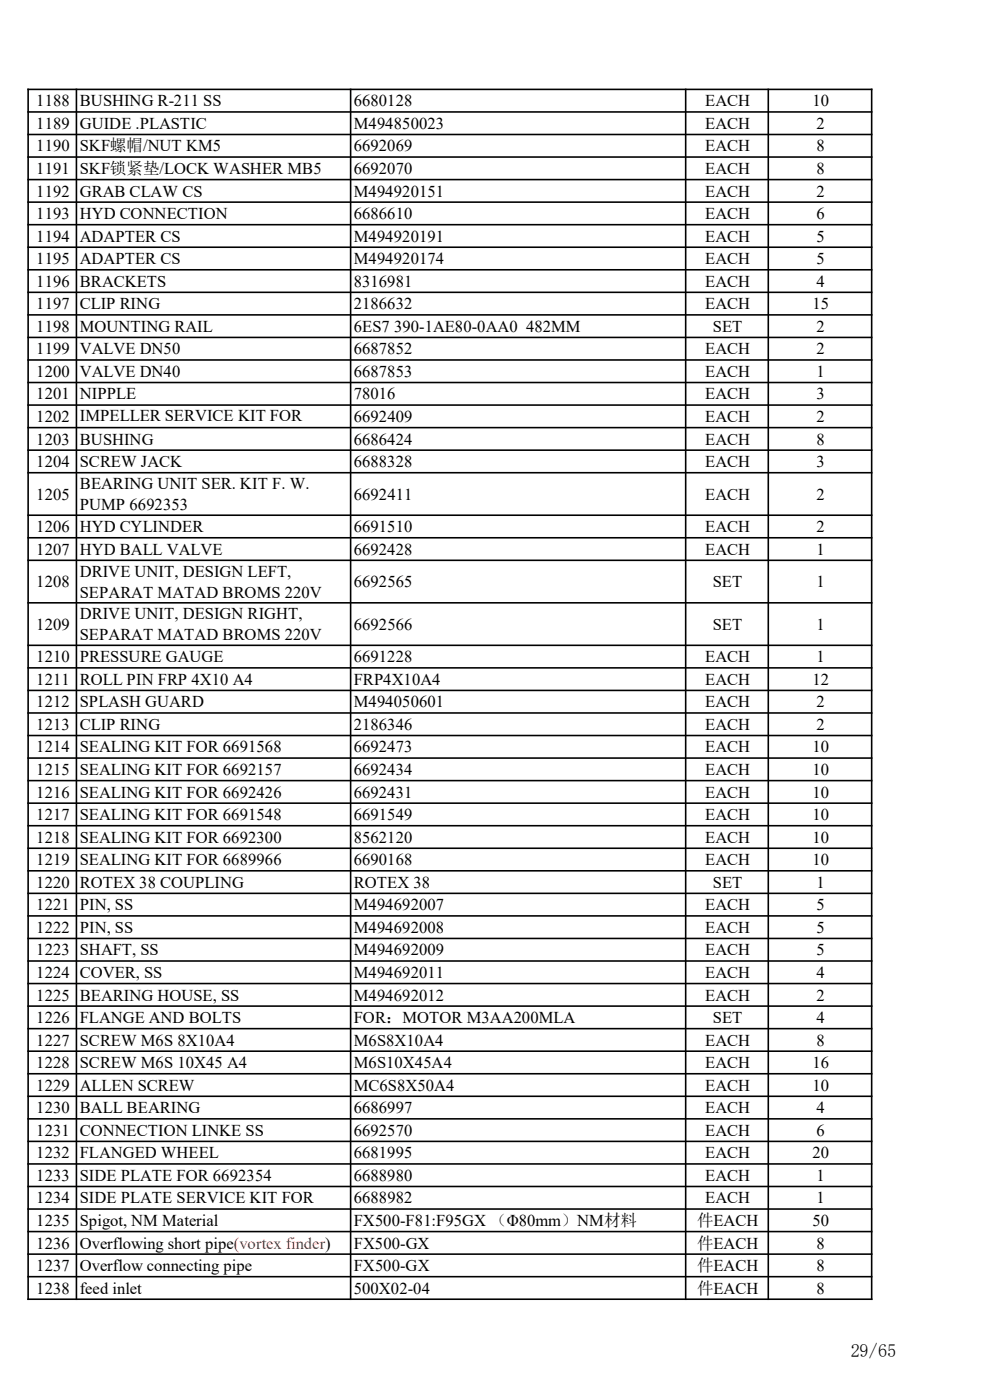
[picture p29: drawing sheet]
<svg xmlns="http://www.w3.org/2000/svg" width="210mm" height="297mm" viewBox="0 0 210 297" stroke-linecap="round" stroke-linejoin="round" font-family="sans-serif">
<defs><g id="words">
<text font-size="3.9" x="180.5" y="287.9">29/65</text>
<g font-size="3.5">
<text x="7.7" y="22.6">1188 BUSHING R-211 SS</text>
<text x="75.1" y="22.6">6680128</text>
<text x="149.6" y="22.6">EACH</text>
<text x="172.3" y="22.6">10</text>
<text x="7.7" y="27.3">1189 GUIDE .PLASTIC</text>
<text x="75.1" y="27.3">M494850023</text>
<text x="149.6" y="27.3">EACH</text>
<text x="173.2" y="27.3">2</text>
<text x="7.7" y="32.1">1190 SKF螺帽/NUT KM5</text>
<text x="75.1" y="32.1">6692069</text>
<text x="149.6" y="32.1">EACH</text>
<text x="173.2" y="32.1">8</text>
<text x="7.7" y="36.9">1191 SKF锁紧垫/LOCK WASHER MB5</text>
<text x="7.7" y="41.7">1192 GRAB CLAW CS</text>
<text x="75" y="36.9">6692070</text>
<text x="75.1" y="41.7">M494920151</text>
<text x="149.6" y="36.9">EACH</text>
<text x="149.6" y="41.7">EACH</text>
<text x="173.2" y="36.9">8</text>
<text x="173.2" y="41.7">2</text>
<text x="7.7" y="46.5">1193 HYD CONNECTION</text>
<text x="75.1" y="46.5">6686610</text>
<text x="149.6" y="46.5">EACH</text>
<text x="173.2" y="46.5">6</text>
<text x="7.7" y="51.3">1194 ADAPTER CS</text>
<text x="75.1" y="51.3">M494920191</text>
<text x="149.6" y="51.3">EACH</text>
<text x="173.2" y="51.3">5</text>
<text x="7.7" y="56">1195 ADAPTER CS</text>
<text x="75.1" y="56">M494920174</text>
<text x="149.6" y="56">EACH</text>
<text x="173.2" y="56">5</text>
<text x="7.7" y="60.8">1196 BRACKETS</text>
<text x="7.7" y="65.6">1197 CLIP RING</text>
<text x="75.1" y="65.6">2186632</text>
<text x="75.1" y="60.8">8316981</text>
<text x="149.6" y="60.8">EACH</text>
<text x="149.6" y="65.6">EACH</text>
<text x="172.3" y="65.6">15</text>
<text x="173.2" y="60.8">4</text>
<text x="7.7" y="70.4">1198 MOUNTING RAIL</text>
<text x="75.1" y="70.4">6ES7 390-1AE80-0AA0 482MM</text>
<text x="151.2" y="70.4">SET</text>
<text x="173.2" y="70.4">2</text>
<text x="7.7" y="75.2">1199 VALVE DN50</text>
<text x="75.1" y="75.2">6687852</text>
<text x="149.6" y="75.2">EACH</text>
<text x="173.2" y="75.2">2</text>
<text x="7.7" y="80">1200 VALVE DN40</text>
<text x="75.1" y="80">6687853</text>
<text x="149.6" y="80">EACH</text>
<text x="173.2" y="80">1</text>
<text x="7.7" y="84.8">1201 NIPPLE</text>
<text x="7.7" y="89.5">1202</text>
<text x="16.9" y="89.4">IMPELLER SERVICE KIT FOR</text>
<text x="75.1" y="89.5">6692409</text>
<text x="75.1" y="84.8">78016</text>
<text x="149.6" y="89.5">EACH</text>
<text x="149.6" y="84.8">EACH</text>
<text x="173.2" y="89.5">2</text>
<text x="173.2" y="84.8">3</text>
<text x="7.7" y="94.3">1203 BUSHING</text>
<text x="16.9" y="93.9">6692353</text>
<text x="75.1" y="94.3">6686424</text>
<text x="149.6" y="94.3">EACH</text>
<text x="173.2" y="94.3">8</text>
<text x="7.7" y="99.1">1204 SCREW JACK</text>
<text x="75.1" y="99.1">6688328</text>
<text x="149.6" y="99.1">EACH</text>
<text x="173.2" y="99.1">3</text>
<text x="7.7" y="106">1205</text>
<text x="16.9" y="103.8">BEARING UNIT SER. KIT F. W.</text>
<text x="75.1" y="106">6692411</text>
<text x="149.6" y="106">EACH</text>
<text x="173.2" y="106">2</text>
<text x="7.7" y="112.9">1206 HYD CYLINDER</text>
<text x="16.9" y="108.2">PUMP 6692353</text>
<text x="75.1" y="112.9">6691510</text>
<text x="149.6" y="112.9">EACH</text>
<text x="173.2" y="112.9">2</text>
<text x="7.7" y="117.7">1207 HYD BALL VALVE</text>
<text x="75.1" y="117.7">6692428</text>
<text x="149.6" y="117.7">EACH</text>
<text x="173.2" y="117.7">1</text>
<text x="7.7" y="124.6">1208</text>
<text x="16.9" y="122.3">DRIVE UNIT, DESIGN LEFT,</text>
<text x="75.1" y="124.6">6692565</text>
<text x="151.2" y="124.6">SET</text>
<text x="173.2" y="124.6">1</text>
<text x="16.9" y="126.8">SEPARAT MATAD BROMS 220V</text>
<text x="16.9" y="131.4">DRIVE UNIT, DESIGN RIGHT,</text>
<text x="7.7" y="133.6">1209</text>
<text x="16.9" y="135.8">SEPARAT MATAD BROMS 220V</text>
<text x="75.1" y="133.6">6692566</text>
<text x="151.2" y="133.6">SET</text>
<text x="173.2" y="133.6">1</text>
<text x="7.7" y="140.5">1210 PRESSURE GAUGE</text>
<text x="75.1" y="140.5">6691228</text>
<text x="149.6" y="140.5">EACH</text>
<text x="173.2" y="140.5">1</text>
<text x="7.7" y="145.3">1211 ROLL PIN FRP 4X10 A4</text>
<text x="75.1" y="145.3">FRP4X10A4</text>
<text x="149.6" y="145.3">EACH</text>
<text x="172.3" y="145.3">12</text>
<text x="7.7" y="150.1">1212 SPLASH GUARD</text>
<text x="7.7" y="154.9">1213 CLIP RING</text>
<text x="75.1" y="150.1">M494050601</text>
<text x="75.1" y="154.9">2186346</text>
<text x="149.6" y="150.1">EACH</text>
<text x="149.6" y="154.9">EACH</text>
<text x="173.2" y="150.1">2</text>
<text x="173.2" y="154.9">2</text>
<text x="7.7" y="159.6">1214 SEALING KIT FOR 6691568</text>
<text x="75.1" y="159.6">6692473</text>
<text x="149.6" y="159.6">EACH</text>
<text x="172.3" y="159.6">10</text>
<text x="7.7" y="164.4">1215 SEALING KIT FOR 6692157</text>
<text x="75.1" y="164.4">6692434</text>
<text x="149.6" y="164.4">EACH</text>
<text x="172.3" y="164.4">10</text>
<text x="7.7" y="169.2">1216 SEALING KIT FOR 6692426</text>
<text x="7.7" y="174">1217 SEALING KIT FOR 6691548</text>
<text x="75.1" y="169.2">6692431</text>
<text x="75.1" y="174">6691549</text>
<text x="149.6" y="169.2">EACH</text>
<text x="149.6" y="174">EACH</text>
<text x="172.3" y="169.2">10</text>
<text x="172.3" y="174">10</text>
<text x="7.7" y="178.8">1218 SEALING KIT FOR 6692300</text>
<text x="75.1" y="178.8">8562120</text>
<text x="149.6" y="178.8">EACH</text>
<text x="172.3" y="178.8">10</text>
<text x="7.7" y="183.6">1219 SEALING KIT FOR 6689966</text>
<text x="75.1" y="183.6">6690168</text>
<text x="149.6" y="183.6">EACH</text>
<text x="172.3" y="183.6">10</text>
<text x="7.7" y="188.3">1220 ROTEX 38 COUPLING</text>
<text x="75.1" y="188.3">ROTEX 38</text>
<text x="151.2" y="188.3">SET</text>
<text x="173.2" y="188.3">1</text>
<text x="7.7" y="193.1">1221 PIN, SS</text>
<text x="7.7" y="197.9">1222 PIN, SS</text>
<text x="75.1" y="193.1">M494692007</text>
<text x="75.1" y="197.9">M494692008</text>
<text x="149.6" y="193.1">EACH</text>
<text x="149.6" y="197.9">EACH</text>
<text x="173.2" y="193.1">5</text>
<text x="173.2" y="197.9">5</text>
<text x="7.7" y="202.7">1223 SHAFT, SS</text>
<text x="75.1" y="202.7">M494692009</text>
<text x="149.6" y="202.7">EACH</text>
<text x="173.2" y="202.7">5</text>
<text x="7.7" y="207.5">1224 COVER, SS</text>
<text x="75.1" y="207.5">M494692011</text>
<text x="149.6" y="207.5">EACH</text>
<text x="173.2" y="207.5">4</text>
<text x="7.7" y="212.3">1225 BEARING HOUSE, SS</text>
<text x="75.1" y="212.3">M494692012</text>
<text x="149.6" y="212.3">EACH</text>
<text x="173.2" y="212.3">2</text>
<text x="7.7" y="217">1226 FLANGE AND BOLTS</text>
<text x="7.7" y="221.8">1227 SCREW M6S 8X10A4</text>
<text x="75.1" y="217">FOR：MOTOR M3AA200MLA</text>
<text x="75.1" y="221.8">M6S8X10A4</text>
<text x="149.6" y="221.8">EACH</text>
<text x="151.2" y="217">SET</text>
<text x="173.2" y="217">4</text>
<text x="173.2" y="221.8">8</text>
<text x="7.7" y="226.6">1228 SCREW M6S 10X45 A4</text>
<text x="75.1" y="226.6">M6S10X45A4</text>
<text x="149.6" y="226.6">EACH</text>
<text x="172.3" y="226.6">16</text>
<text x="7.7" y="231.4">1229 ALLEN SCREW</text>
<text x="75.1" y="231.4">MC6S8X50A4</text>
<text x="149.6" y="231.4">EACH</text>
<text x="172.3" y="231.4">10</text>
<text x="7.7" y="236.2">1230 BALL BEARING</text>
<text x="75.1" y="236.2">6686997</text>
<text x="149.6" y="236.2">EACH</text>
<text x="173.2" y="236.2">4</text>
<text x="7.7" y="241">1231 CONNECTION LINKE SS</text>
<text x="7.7" y="245.7">1232 FLANGED WHEEL</text>
<text x="75.1" y="241">6692570</text>
<text x="75.1" y="245.7">6681995</text>
<text x="149.6" y="241">EACH</text>
<text x="149.6" y="245.7">EACH</text>
<text x="172.3" y="245.7">20</text>
<text x="173.2" y="241">6</text>
<text x="7.7" y="250.5">1233 SIDE PLATE FOR 6692354</text>
<text x="75.1" y="250.5">6688980</text>
<text x="149.6" y="250.5">EACH</text>
<text x="173.2" y="250.5">1</text>
<text x="7.7" y="255.3">1234</text>
<text x="16.9" y="255.1">SIDE PLATE SERVICE KIT FOR</text>
<text x="75.1" y="255.3">6688982</text>
<text x="149.6" y="255.3">EACH</text>
<text x="173.2" y="255.3">1</text>
<text x="7.7" y="260.1">1235 Spigot, NM Material</text>
<text x="16.9" y="259.6">6692354</text>
<text x="75.1" y="260.1">FX500-F81:F95GX （Φ80mm）NM材料</text>
<text x="147.9" y="260.1">件EACH</text>
<text x="172.3" y="260.1">50</text>
<text x="7.7" y="264.9">1236 Overflowing short pipe(vortex finder)</text>
<text x="7.7" y="269.7">1237 Overflow connecting pipe</text>
<text x="75" y="264.9">FX500-GX</text>
<text x="75.1" y="269.7">FX500-GX</text>
<text x="147.9" y="264.9">件EACH</text>
<text x="147.9" y="269.7">件EACH</text>
<text x="173.2" y="264.9">8</text>
<text x="173.2" y="269.7">8</text>
<text x="7.7" y="274.4">1238 feed inlet</text>
<text x="75.1" y="274.4">500X02-04</text>
<text x="147.9" y="274.4">件EACH</text>
<text x="173.2" y="274.4">8</text>
</g>
</g></defs>
<g fill="#000">
<path d="M5.8 18.8h179.3v.3h-179.3zM5.8 23.6h179.3v.3h-179.3zM5.8 28.4h179.3v.3h-179.3zM5.8 33.1h179.3v.4h-179.3zM5.8 37.9h179.3v.4h-179.3zM5.8 42.7h179.3v.4h-179.3zM5.8 47.5h179.3v.3h-179.3zM5.8 52.3h179.3v.3h-179.3zM5.8 57.1h179.3v.3h-179.3zM5.8 61.8h179.3v.4h-179.3zM5.8 66.6h179.3v.4h-179.3zM5.8 71.4h179.3v.4h-179.3zM5.8 76.2h179.3v.3h-179.3zM5.8 81h179.3v.3h-179.3zM5.8 85.8h179.3v.3h-179.3zM5.8 90.6h179.3v.3h-179.3zM5.8 95.3h179.3v.4h-179.3zM5.8 100.1h179.3v.4h-179.3zM5.8 109.1h179.3v.4h-179.3zM5.8 113.9h179.3v.4h-179.3zM5.8 118.7h179.3v.3h-179.3zM5.8 127.7h179.3v.4h-179.3zM5.8 136.7h179.3v.4h-179.3zM5.8 141.5h179.3v.4h-179.3zM5.8 146.3h179.3v.3h-179.3zM5.8 151.1h179.3v.3h-179.3zM5.8 155.9h179.3v.3h-179.3zM5.8 160.7h179.3v.3h-179.3zM5.8 165.4h179.3v.4h-179.3zM5.8 170.2h179.3v.4h-179.3zM5.8 175h179.3v.3h-179.3zM5.8 179.8h179.3v.3h-179.3zM5.8 184.6h179.3v.3h-179.3zM5.8 189.4h179.3v.3h-179.3zM5.8 194.1h179.3v.4h-179.3zM5.8 198.9h179.3v.4h-179.3zM5.8 203.7h179.3v.3h-179.3zM5.8 208.5h179.3v.3h-179.3zM5.8 213.3h179.3v.3h-179.3zM5.8 218.1h179.3v.3h-179.3zM5.8 222.8h179.3v.4h-179.3zM5.8 227.6h179.3v.4h-179.3zM5.8 232.4h179.3v.3h-179.3zM5.8 237.2h179.3v.3h-179.3zM5.8 242h179.3v.3h-179.3zM5.8 246.8h179.3v.3h-179.3zM5.8 251.5h179.3v.4h-179.3zM5.8 256.3h179.3v.4h-179.3zM5.8 261.1h179.3v.4h-179.3zM5.8 265.9h179.3v.3h-179.3zM5.8 270.7h179.3v.3h-179.3zM5.8 275.5h179.3v.3h-179.3z" fill-rule="evenodd"/>
<path d="M5.8 18.8h.3v257h-.3zM16 18.8h.4v257h-.4zM74.2 18.8h.3v257h-.3zM145.3 18.8h.3v257h-.3zM162.8 18.8h.4v257h-.4zM184.7 18.8h.4v257h-.4z" fill-rule="evenodd"/>
</g>
<use href="#words"/>
</svg>
